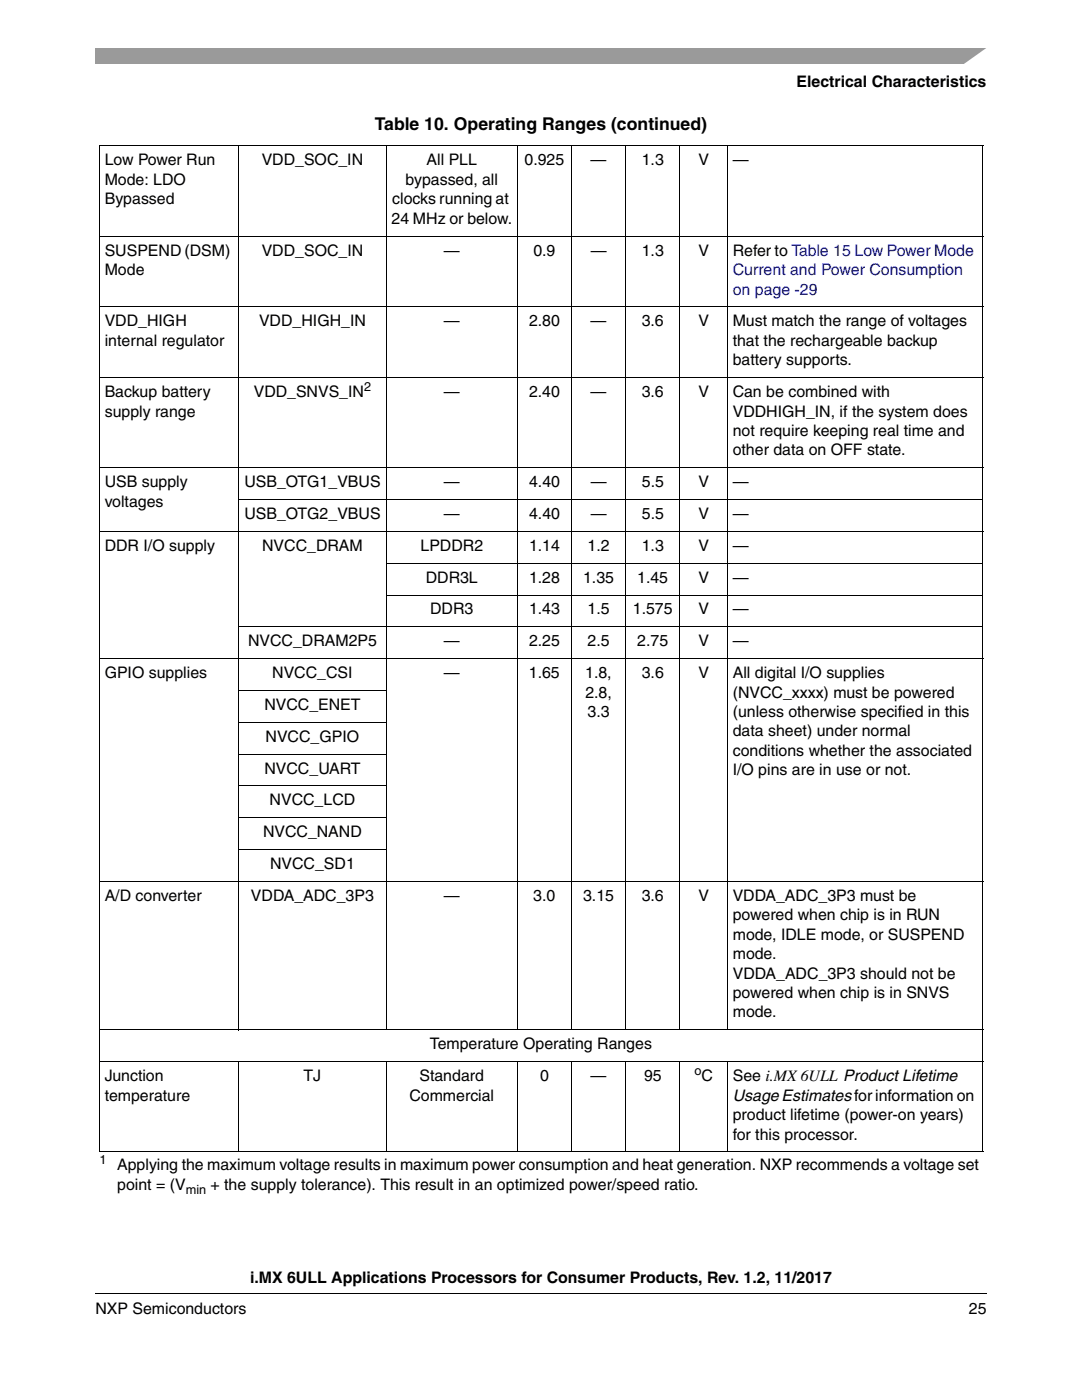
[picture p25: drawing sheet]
<svg xmlns="http://www.w3.org/2000/svg" width="216mm" height="279mm" viewBox="0 0 216 279" stroke-linecap="round" stroke-linejoin="round" font-family="sans-serif">
<defs><g id="words">
<text font-size="3.5" x="74.8" y="25.8">Table 10. Operating Ranges (continued)</text>
<g font-size="3.2">
<text x="159" y="17.4">Electrical Characteristics</text>
<text x="20.9" y="33">Low Power Run</text>
<text x="52.2" y="33">VDD_SOC_IN</text>
<text x="85.1" y="33">All PLL</text>
<text x="104.7" y="33">0.925</text>
<text x="117.9" y="33">—</text>
<text x="128.1" y="33">1.3</text>
<text x="139.4" y="33">V</text>
<text x="146.2" y="33">—</text>
<text x="20.9" y="36.9">Mode: LDO</text>
<text x="20.9" y="40.8">Bypassed</text>
<text x="78.3" y="40.8">clocks running at</text>
<text x="80.9" y="36.9">bypassed, all</text>
<text x="78.1" y="44.7">24 MHz or below.</text>
<text x="20.9" y="51">SUSPEND (DSM)</text>
<text x="52.2" y="51">VDD_SOC_IN</text>
<text x="88.6" y="51">—</text>
<text x="106.4" y="51">0.9</text>
<text x="117.9" y="51">—</text>
<text x="128.1" y="51">1.3</text>
<text x="139.4" y="51">V</text>
<text x="146.2" y="51">Refer to Table 15 Low Power Mode</text>
<text x="20.9" y="54.9">Mode</text>
<text x="20.9" y="65.1">VDD_HIGH</text>
<text x="51.7" y="65.1">VDD_HIGH_IN</text>
<text x="88.6" y="65.1">—</text>
<text x="105.6" y="65.1">2.80</text>
<text x="117.9" y="65.1">—</text>
<text x="128.1" y="65.1">3.6</text>
<text x="139.3" y="65.1">V</text>
<text x="146.2" y="65.1">Must match the range of voltages</text>
<text x="20.9" y="69">internal regulator</text>
<text x="146.2" y="69">that the rechargeable backup</text>
<text x="146.2" y="72.9">battery supports.</text>
<text x="20.9" y="79.2">Backup battery</text>
<text x="20.9" y="83.1">supply range</text>
<text x="50.6" y="79.2">VDD_SNVS_IN</text>
<text x="88.6" y="79.2">—</text>
<text x="105.6" y="79.2">2.40</text>
<text x="117.8" y="79.2">—</text>
<text x="128.1" y="79.2">3.6</text>
<text x="139.3" y="79.2">V</text>
<text x="146.2" y="79.2">Can be combined with</text>
<text x="146.2" y="83.1">VDDHIGH_IN, if the system does</text>
<text x="146.2" y="87">not require keeping real time and</text>
<text x="146.2" y="90.9">other data on OFF state.</text>
<text x="20.9" y="97.2">USB supply</text>
<text x="20.9" y="101.1">voltages</text>
<text x="48.8" y="97.2">USB_OTG1_VBUS</text>
<text x="88.6" y="97.2">—</text>
<text x="105.6" y="97.2">4.40</text>
<text x="117.9" y="97.2">—</text>
<text x="128.1" y="97.2">5.5</text>
<text x="139.4" y="97.2">V</text>
<text x="146.2" y="97.2">—</text>
<text x="48.8" y="103.6">USB_OTG2_VBUS</text>
<text x="88.6" y="103.6">—</text>
<text x="105.6" y="103.6">4.40</text>
<text x="117.9" y="103.6">—</text>
<text x="128.1" y="103.6">5.5</text>
<text x="139.4" y="103.6">V</text>
<text x="146.2" y="103.6">—</text>
<text x="20.9" y="109.9">DDR I/O supply</text>
<text x="52.3" y="109.9">NVCC_DRAM</text>
<text x="83.9" y="109.9">LPDDR2</text>
<text x="105.6" y="109.9">1.14</text>
<text x="117.3" y="109.9">1.2</text>
<text x="128.1" y="109.9">1.3</text>
<text x="139.4" y="109.9">V</text>
<text x="146.2" y="109.9">—</text>
<text x="85" y="116.3">DDR3L</text>
<text x="105.6" y="116.3">1.28</text>
<text x="116.3" y="116.3">1.35</text>
<text x="127.2" y="116.3">1.45</text>
<text x="139.4" y="116.3">V</text>
<text x="146.2" y="116.3">—</text>
<text x="85.8" y="122.6">DDR3</text>
<text x="105.6" y="122.6">1.43</text>
<text x="117.2" y="122.6">1.5</text>
<text x="126.3" y="122.6">1.575</text>
<text x="139.4" y="122.6">V</text>
<text x="146.2" y="122.6">—</text>
<text x="49.5" y="129">NVCC_DRAM2P5</text>
<text x="88.6" y="129">—</text>
<text x="105.6" y="129">2.25</text>
<text x="117.3" y="129">2.5</text>
<text x="127.2" y="129">2.75</text>
<text x="139.4" y="129">V</text>
<text x="146.2" y="129">—</text>
<text x="20.9" y="135.3">GPIO supplies</text>
<text x="54.3" y="135.3">NVCC_CSI</text>
<text x="88.5" y="135.3">—</text>
<text x="105.5" y="135.3">1.65</text>
<text x="116.8" y="135.3">1.8,</text>
<text x="128.1" y="135.3">3.6</text>
<text x="139.4" y="135.3">V</text>
<text x="146.2" y="135.3">All digital I/O supplies</text>
<text x="52.7" y="141.7">NVCC_ENET</text>
<text x="116.8" y="139.2">2.8,</text>
<text x="117.2" y="143.1">3.3</text>
<text x="146.2" y="139.2">(NVCC_xxxx) must be powered</text>
<text x="146.2" y="143.1">(unless otherwise specified in this</text>
<text x="53" y="148">NVCC_GPIO</text>
<text x="146.2" y="147">data sheet) under normal</text>
<text x="52.8" y="154.4">NVCC_UART</text>
<text x="146.2" y="150.9">conditions whether the associated</text>
<text x="146.2" y="154.7">I/O pins are in use or not.</text>
<text x="53.8" y="160.7">NVCC_LCD</text>
<text x="52.5" y="167.1">NVCC_NAND</text>
<text x="53.9" y="173.4">NVCC_SD1</text>
<text x="20.9" y="179.8">A/D converter</text>
<text x="50.1" y="179.8">VDDA_ADC_3P3</text>
<text x="88.5" y="179.8">—</text>
<text x="106.4" y="179.8">3.0</text>
<text x="116.3" y="179.8">3.15</text>
<text x="128.1" y="179.8">3.6</text>
<text x="139.3" y="179.8">V</text>
<text x="146.2" y="179.8">VDDA_ADC_3P3 must be</text>
<text x="146.2" y="183.7">powered when chip is in RUN</text>
<text x="146.2" y="187.5">mode, IDLE mode, or SUSPEND</text>
<text x="146.2" y="191.4">mode.</text>
<text x="146.2" y="195.3">VDDA_ADC_3P3 should not be</text>
<text x="146.2" y="199.2">powered when chip is in SNVS</text>
<text x="146.2" y="203.1">mode.</text>
<text x="85.8" y="209.4">Temperature Operating Ranges</text>
<text x="20.9" y="215.8">Junction</text>
<text x="60.6" y="215.8">TJ</text>
<text x="83.7" y="215.8">Standard</text>
<text x="107.8" y="215.8">0</text>
<text x="117.9" y="215.8">—</text>
<text x="128.5" y="215.8">95</text>
<text x="140" y="215.8">C</text>
<text x="146.2" y="215.8">See i.MX 6ULL Product Lifetime</text>
<text x="20.9" y="219.6">temperature</text>
<text x="81.7" y="219.6">Commercial</text>
<text x="146.2" y="219.6">Usage Estimatesfor information on</text>
<text x="146.2" y="223.5">product lifetime (power-on years)</text>
<text x="146.2" y="227.4">for this processor.</text>
<text x="23.4" y="233.6">Applying the maximum voltage results in maximum power consumption and heat generation. NXP recommends a voltage set</text>
<text x="23.4" y="237.5">point = (V</text>
<text x="42" y="237.5">+ the supply tolerance). This result in an optimized power/speed ratio.</text>
<text x="49.9" y="256.1">i.MX 6ULL Applications Processors for Consumer Products, Rev. 1.2, 11/2017</text>
<text x="19.1" y="262.3">NXP Semiconductors</text>
<text x="193.3" y="262.3">25</text>
</g>
<g font-size="3.2" fill="#0000c2">
<text x="146.2" y="54.9">Current and Power Consumption</text>
<text x="146.2" y="58.8">on page -29</text>
</g>
<g font-size="2.5">
<text x="72.7" y="78">2</text>
<text x="138.6" y="214.5">o</text>
<text x="19.8" y="232.3">1</text>
<text x="37.1" y="238.3">min</text>
</g>
</g></defs>
<path d="M19 258v.2z" fill="#000"/>
<path d="M19 258.1h177.8" fill="none" stroke="#000" stroke-width=".2"/>
<path d="M19 9.5h177.8v3.2h-177.8z" fill="#9a9a9a"/>
<path d="M192 13l5.3-3.8h1.5v3.8z" fill="#fff"/>
<path d="M19.8 229.9h176.3v1.6h-176.3z" fill="#fff"/>
<g fill="none" stroke="#000" stroke-width=".2">
<path d="M19.7 29.1h176.5M19.8 29.2v200.6M47.6 29v176.6M77.1 29v176.6M103.2 29v176.6M114 29v176.6M124.8 29v176.6M135.7 29v176.6M145.2 29v176.6M196.1 29.2v176.2M19.7 47.1h176.5M19.7 61.2h176.5"/>
<path d="M19.7 75.4h176.5M19.7 93.3h176.5M47.6 99.7h148.6M19.7 106h176.5M77 112.4h119.2M77 118.7h119.2M19.7 131.4h176.5M47.5 125.1h148.7M47.6 137.8h29.6M47.6 144.1h29.6M47.6 150.5h29.6M47.6 156.8h29.6"/>
<path d="M19.7 175.9h176.5M47.6 163.2h29.6M47.6 169.5h29.6M19.7 205.5h176.5M19.7 211.9h176.5M47.6 211.8v18.2M77.1 211.8v18.2M103.2 211.8v18.2M114 211.8v18.2M124.8 211.8v18.2M135.7 211.8v18.2M145.2 211.8v18.2"/>
<path d="M196.1 205.6v6.2M196.1 212v17.8M19.7 229.9h176.5"/>
</g>
<use href="#words"/>
</svg>
